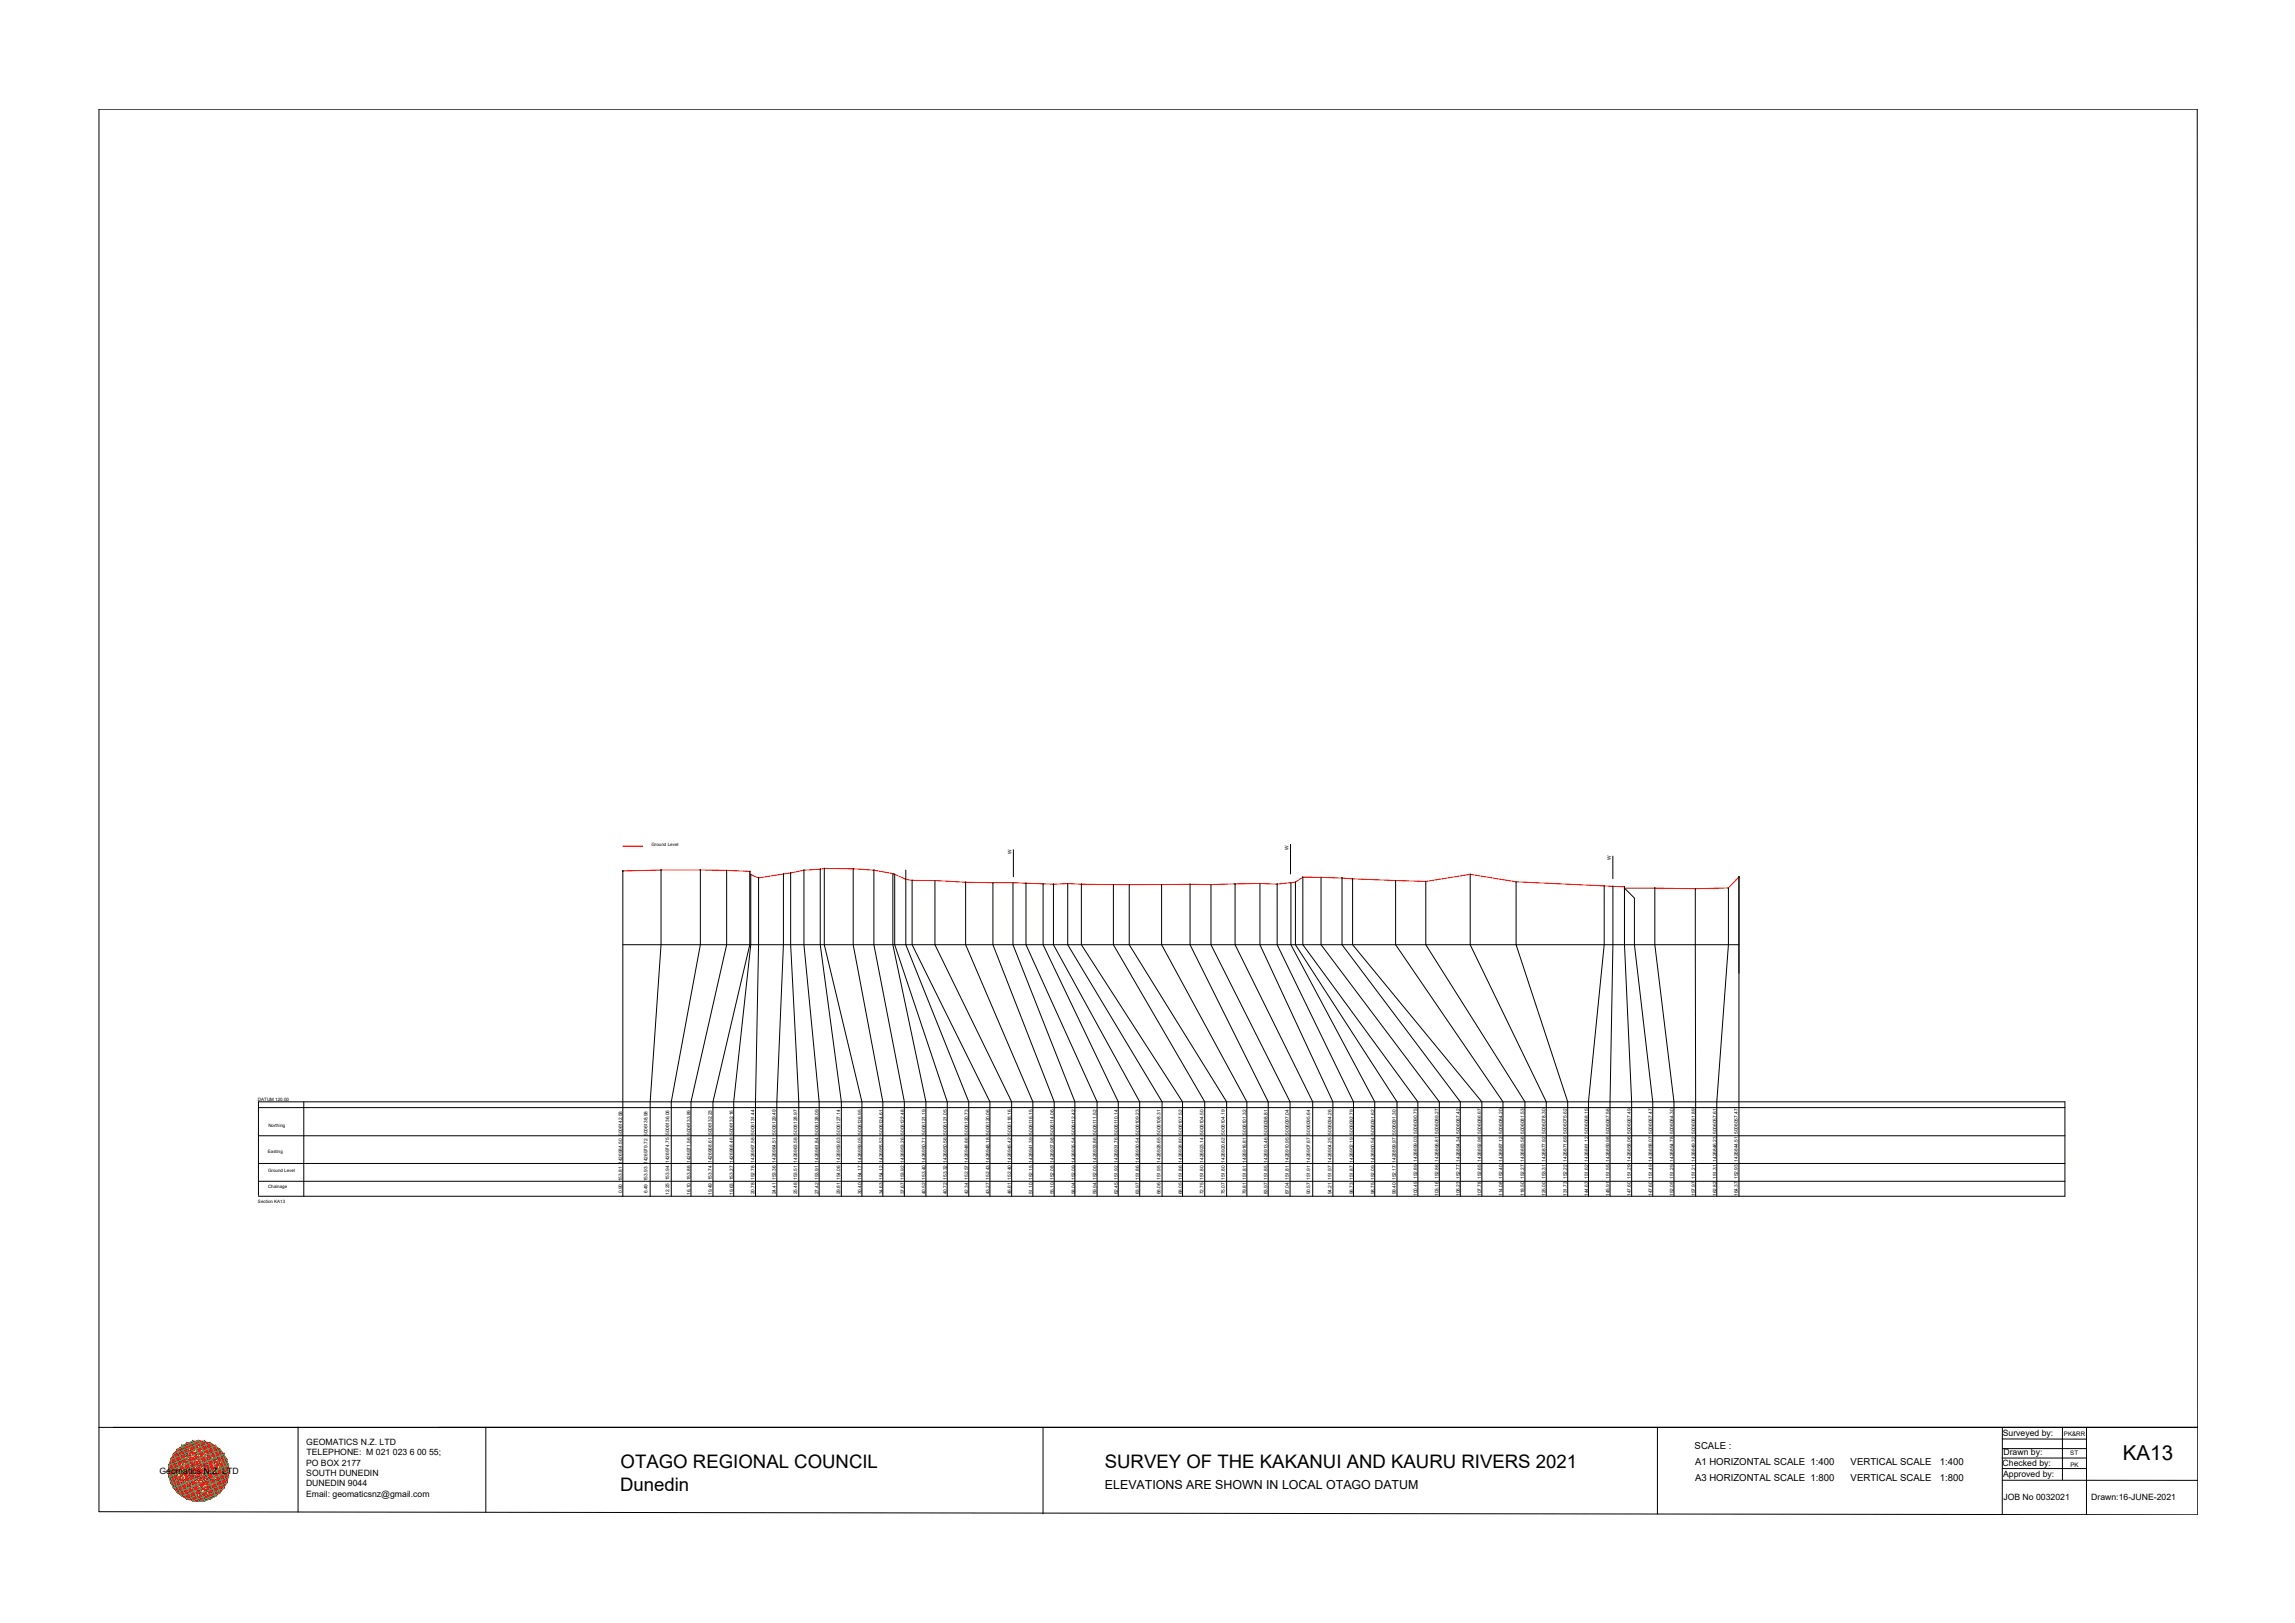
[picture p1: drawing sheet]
<svg xmlns="http://www.w3.org/2000/svg" width="420mm" height="297mm" viewBox="0 0 420 297" stroke-linecap="round" stroke-linejoin="round" font-family="sans-serif">
<defs><g id="words">
<text font-size="3.8" x="388.6" y="267.2">KA13</text>
<g font-size="3.4">
<text x="113.6" y="268.8">OTAGO REGIONAL COUNCIL</text>
<text x="202.3" y="268.7">SURVEY OF THE KAKANUI AND KAURU RIVERS 2021</text>
<text x="113.5" y="272.8">Dunedin</text>
</g>
<text font-size="2.3" x="202.3" y="272.6">ELEVATIONS ARE SHOWN IN LOCAL OTAGO DATUM</text>
<g font-size="1.8">
<text x="310.3" y="265.2">SCALE :</text>
<text x="310.3" y="268.1">A1 HORIZONTAL SCALE 1:400</text>
<text x="338.8" y="268.1">VERTICAL SCALE</text>
<text x="355.1" y="268.1">1:400</text>
<text x="310.3" y="271">A3 HORIZONTAL SCALE 1:800</text>
<text x="338.8" y="271">VERTICAL SCALE</text>
<text x="355.1" y="271">1:800</text>
</g>
<g font-size="1.6">
<text x="366.6" y="262.8">Surveyed by:</text>
<text x="29.2" y="269.7">Geomatics N.Z. LTD</text>
<text x="56" y="268.2">PO BOX 2177</text>
<text x="56.1" y="264.4">GEOMATICS N.Z. LTD</text>
<text x="56.1" y="266.3">TELEPHONE: M 021 023 6 00 55;</text>
<text x="366.6" y="268.3">Checked by:</text>
<text x="366.8" y="266.4">Drawn by:</text>
<text x="56" y="272">DUNEDIN 9044</text>
<text x="56" y="273.9">Email: geomaticsnz@gmail.com</text>
<text x="56.1" y="270.1">SOUTH DUNEDIN</text>
<text x="366.7" y="270.4">Approved by:</text>
<text x="366.8" y="274.4">JOB No 0032021</text>
<text x="382.9" y="274.5">Drawn:16-JUNE-2021</text>
</g>
<g font-size="1.1">
<text x="377.8" y="262.9">PK&amp;RR</text>
<text x="379" y="266.3">ST</text>
<text x="379" y="268.4">PK</text>
</g>
<g font-size=".9">
<text x="235.9" y="155.5" transform="rotate(-90 235.9 155.5)">W</text>
<text x="185.2" y="156.2" transform="rotate(-90 185.2 156.2)">W</text>
<text x="294.9" y="157.4" transform="rotate(-90 294.9 157.4)">W</text>
<text x="113.9" y="218.4" transform="rotate(-90 113.9 218.4)">0.90 153.81 1426984.50 5006142.58</text>
<text x="118.6" y="218.4" transform="rotate(-90 118.6 218.4)">6.49 153.93 1426979.72 5006138.98</text>
<text x="122.5" y="218.7" transform="rotate(-90 122.5 218.7)">12.25 153.94 1426974.75 5006136.06</text>
<text x="126.4" y="218.7" transform="rotate(-90 126.4 218.7)">16.10 153.88 1426971.56 5006133.89</text>
<text x="130.3" y="218.7" transform="rotate(-90 130.3 218.7)">19.49 153.74 1426968.61 5006132.23</text>
<text x="134.2" y="218.7" transform="rotate(-90 134.2 218.7)">19.63 153.27 1426968.48 5006132.16</text>
<text x="138.1" y="218.6" transform="rotate(-90 138.1 218.6)">20.78 152.78 1426967.58 5006131.44</text>
<text x="142" y="218.6" transform="rotate(-90 142 218.6)">24.41 153.36 1426964.51 5006129.49</text>
<text x="146" y="218.6" transform="rotate(-90 146 218.6)">25.48 153.51 1426963.58 5006128.97</text>
<text x="149.9" y="218.6" transform="rotate(-90 149.9 218.6)">27.42 153.91 1426961.84 5006128.09</text>
<text x="153.8" y="218.6" transform="rotate(-90 153.8 218.6)">29.81 154.06 1426959.63 5006127.14</text>
<text x="157.7" y="218.6" transform="rotate(-90 157.7 218.6)">30.40 154.17 1426959.05 5006126.95</text>
<text x="161.6" y="218.6" transform="rotate(-90 161.6 218.6)">34.63 154.12 1426955.52 5006124.61</text>
<text x="165.5" y="218.6" transform="rotate(-90 165.5 218.6)">37.67 153.92 1426953.26 5006122.48</text>
<text x="169.4" y="218.6" transform="rotate(-90 169.4 218.6)">40.52 153.40 1426950.71 5006121.19</text>
<text x="173.4" y="218.6" transform="rotate(-90 173.4 218.6)">40.72 153.32 1426950.56 5006121.05</text>
<text x="177.3" y="218.6" transform="rotate(-90 177.3 218.6)">42.34 152.57 1426948.86 5006120.73</text>
<text x="181.2" y="218.6" transform="rotate(-90 181.2 218.6)">43.27 152.43 1426948.18 5006120.06</text>
<text x="185.1" y="218.6" transform="rotate(-90 185.1 218.6)">46.61 152.40 1426945.42 5006118.16</text>
<text x="189" y="218.6" transform="rotate(-90 189 218.6)">51.10 152.15 1426941.39 5006116.15</text>
<text x="192.9" y="218.6" transform="rotate(-90 192.9 218.6)">55.10 152.08 1426937.98 5006114.06</text>
<text x="196.8" y="218.6" transform="rotate(-90 196.8 218.6)">58.04 152.09 1426935.54 5006112.42</text>
<text x="200.7" y="218.6" transform="rotate(-90 200.7 218.6)">59.94 152.00 1426933.86 5006111.52</text>
<text x="204.7" y="218.6" transform="rotate(-90 204.7 218.6)">62.45 151.92 1426931.76 5006110.14</text>
<text x="208.6" y="218.6" transform="rotate(-90 208.6 218.6)">63.97 151.86 1426930.54 5006109.23</text>
<text x="212.5" y="218.6" transform="rotate(-90 212.5 218.6)">66.06 151.95 1426928.65 5006108.31</text>
<text x="216.4" y="218.6" transform="rotate(-90 216.4 218.6)">68.05 151.86 1426926.80 5006107.52</text>
<text x="220.3" y="218.6" transform="rotate(-90 220.3 218.6)">72.75 151.80 1426923.14 5006104.50</text>
<text x="224.2" y="218.6" transform="rotate(-90 224.2 218.6)">75.07 151.80 1426920.62 5006104.19</text>
<text x="228.1" y="218.6" transform="rotate(-90 228.1 218.6)">79.81 151.81 1426916.81 5006101.32</text>
<text x="232.1" y="218.6" transform="rotate(-90 232.1 218.6)">83.97 151.85 1426913.46 5006098.81</text>
<text x="236" y="218.6" transform="rotate(-90 236 218.6)">87.04 151.81 1426910.95 5006097.04</text>
<text x="239.9" y="218.6" transform="rotate(-90 239.9 218.6)">90.57 151.91 1426907.67 5006095.64</text>
<text x="243.8" y="218.6" transform="rotate(-90 243.8 218.6)">94.21 151.97 1426904.25 5006094.26</text>
<text x="247.7" y="218.6" transform="rotate(-90 247.7 218.6)">96.73 151.87 1426902.19 5006092.79</text>
<text x="251.6" y="218.6" transform="rotate(-90 251.6 218.6)">98.75 152.09 1426900.54 5006091.62</text>
<text x="255.5" y="218.6" transform="rotate(-90 255.5 218.6)">99.40 152.17 1426899.97 5006091.30</text>
<text x="259.4" y="218.9" transform="rotate(-90 259.4 218.9)">100.49 152.89 1426899.03 5006090.75</text>
<text x="263.4" y="218.9" transform="rotate(-90 263.4 218.9)">103.16 152.86 1426896.81 5006089.27</text>
<text x="267.3" y="218.9" transform="rotate(-90 267.3 218.9)">106.23 152.77 1426894.34 5006087.42</text>
<text x="271.2" y="218.9" transform="rotate(-90 271.2 218.9)">107.78 152.65 1426892.98 5006086.67</text>
<text x="275.1" y="218.9" transform="rotate(-90 275.1 218.9)">114.08 152.40 1426887.12 5006084.20</text>
<text x="279" y="218.9" transform="rotate(-90 279 218.9)">118.50 152.27 1426883.56 5006081.53</text>
<text x="282.9" y="218.9" transform="rotate(-90 282.9 218.9)">125.00 153.31 1426877.92 5006078.30</text>
<text x="286.8" y="218.9" transform="rotate(-90 286.8 218.9)">131.73 152.22 1426871.69 5006075.62</text>
<text x="290.7" y="218.9" transform="rotate(-90 290.7 218.9)">144.63 151.62 1426861.12 5006068.15</text>
<text x="294.7" y="218.9" transform="rotate(-90 294.7 218.9)">145.91 151.55 1426859.98 5006067.56</text>
<text x="298.6" y="218.9" transform="rotate(-90 298.6 218.9)">147.60 151.29 1426858.06 5006067.49</text>
<text x="302.5" y="218.9" transform="rotate(-90 302.5 218.9)">147.60 151.49 1426858.07 5006067.47</text>
<text x="306.4" y="218.9" transform="rotate(-90 306.4 218.9)">152.05 151.29 1426854.78 5006064.30</text>
<text x="310.3" y="218.9" transform="rotate(-90 310.3 218.9)">157.97 151.21 1426849.32 5006061.89</text>
<text x="314.2" y="218.9" transform="rotate(-90 314.2 218.9)">162.82 151.31 1426846.23 5006057.61</text>
<text x="318.1" y="218.9" transform="rotate(-90 318.1 218.9)">164.37 152.93 1426844.51 5006057.47</text>
</g>
<g font-size=".8">
<text x="119.3" y="154.9">Ground Level</text>
<text x="47.2" y="201.5">DATUM 120.00</text>
<text x="49.1" y="206.2">Northing</text>
<text x="49" y="211">Easting</text>
<text x="49.1" y="214.5">Ground Level</text>
<text x="47.2" y="220.1">Section KA13</text>
<text x="49.1" y="217.4">Chainage</text>
</g>
</g></defs>
<!-- layer: 0 -->
<g fill="none" stroke="#000" stroke-width=".18">
<path d="M18.1 20h384.2l.1 257.2-384.3-.5zM114 159.4h.1M114 159.4v59.6M121 159.2v13.7l-2 28.8v17.2M121 159.2v.1M128.2 159.2h.1M128.2 159.2v13.7l-5.3 28.8v17.2M133 159.3v13.6l-6.5 28.8v17.2M133.1 159.3h-.1M137.2 159.5h.1M137.3 159.5v13.4l-6.8 28.8v17.2M137.3 159.5h-.1"/>
<path d="M143.4 159.9v.1M143.4 160v12.9l-1.2 28.8v17.2M144.7 159.7l.1 .1M144.7 159.8v13.1l1.5 28.8v17.2M144.8 159.7l-.1 .1M147.2 159.2v.1M147.2 159.3v13.6l2.8 28.8v17.2M150.2 159.1v13.8l3.8 28.8v17.2M150.2 159.1h-.1M150.9 158.9v.1M150.9 158.9v14l6.9 28.8v17.2M156.2 159h.1"/>
<path d="M156.2 159v13.9l5.4 28.8v17.2M160 159.2v13.7l5.6 28.8v17.2M160 159.2v.1M163.5 159.9v13l6 28.8v17.2M163.5 159.9h.1M163.6 159.9h-.1M163.8 160h.1M165.8 159.2v13.7l11.6 28.8v17.2M185.5 155.5v5M236.3 154.5v5.5M269.1 160h.1M269.2 160h-.1"/>
<path d="M295.3 156.7v4.1M114 172.9h204.4M137.4 160.1h.1M137.4 160.1v12.8l-3.1 28.8v17.2M137.5 160.1h-.1M138.9 160.7h.1M138.9 160.7v12.2l-.6 28.8v17.2M163.8 160v12.9l9.6 28.8v17.2M165.8 160.9l.1 .1M165.9 160.9l-.1 .1M167 161.1h.1M167 161.1v11.8l14.2 28.8v17.2"/>
<path d="M171.2 161.2v11.7l14 28.8v17.2M171.2 161.1v.1M176.8 161.4v.1M176.8 161.5v11.4l12.3 28.8v17.2M181.8 161.5v.1M181.8 161.6v11.3l11.2 28.8v17.2M185.4 161.5l.1 11.4 11.3 28.8v17.2M185.5 161.5l-.1 .1M187.8 161.6v11.3l13.1 28.8v17.2M187.8 161.6v.1M191 161.7v.1M191 161.8v11.1l13.7 28.8v17.2"/>
<path d="M192.8 161.8l.1 .1M192.9 161.8v11.1l15.8 28.8v17.2M192.9 161.8l-.1 .1M195.5 161.7v11.2l17.2 28.8v17.2M195.5 161.7h.1M198 161.8v.1M198 161.8v11.1l18.5 28.8v17.2M203.8 161.9h.1M203.8 161.9v11l16.8 28.8v17.2M203.9 161.9h-.1M206.7 161.9v11l17.9 28.8v17.2M206.8 161.9h-.1"/>
<path d="M212.7 161.9h.1M212.7 161.9v11l15.6 28.8v17.2M217.9 161.8v11.1l14.3 28.8v17.2M217.9 161.8l-.1 .1M221.7 161.9h.1M221.7 161.9v11l14.5 28.8v17.2M226.1 161.7v.1M226.1 161.8v11.1l14.2 28.8v17.2M230.7 161.7v11.2l13.3 28.8v17.2M230.7 161.7h.1M233.8 161.8v11.1l14 28.8v17.2M233.8 161.8h.1"/>
<path d="M236.3 161.5v11.4l15.4 28.8v17.2M236.4 161.5l-.1 .1M237.1 161.4l.1 .1M237.2 161.4v11.5l18.6 28.8v17.2M237.2 161.4l-.1 .1M238.5 160.5v.1M238.5 160.5v12.4l21.1 28.8v17.2M241.8 160.6h.1M241.9 160.6v12.3l21.6 28.8v17.2M245.7 160.7v12.2l21.6 28.8v17.2M245.7 160.7h.1M247.7 160.8l-.1 .1"/>
<path d="M247.7 160.9l-.1 12 23.7 28.8v17.2M255.5 161.2v11.7l19.7 28.8v17.2M255.5 161.1v.1M261 161.3h.1M261 161.3v11.6l18.2 28.8v17.2M269.2 160v12.9l13.9 28.8v17.2M277.6 161.4v11.5l9.4 28.8v17.2M293.7 162.1v10.8l-2.9 28.8v17.2M293.7 162.1h.1M295.3 162.2h.1M295.3 162.2v10.7l-.5 28.8v17.2M297.4 162.5l1.8 1.9v8.5l3.4 28.8v17.2"/>
<path d="M297.4 162.3v10.6l1.3 28.8v17.2M297.4 162.5v.1M297.4 162.3h.1M302.9 162.5l.1 .1M303 162.5v10.4l3.5 28.8v17.2M310.4 162.6v56.3M316.4 162.5h.1M316.4 162.5v10.4l-2.1 28.8v17.2M318.3 160.5h.1M318.4 160.5v58.4M318.4 160.5h-.1M47.3 218.8v-17.1h330.7v17.2h-330.7"/>
<path d="M47.3 216.2h330.7M47.3 212.9h330.7M47.3 207.9h330.7M47.3 202.7h330.7M55.6 201.7v17.2M18.1 261.2h384.3M54.6 261.2v15.5M88.9 261.2v15.6M191 261.2v15.9M303.4 261.2v15.9M366.5 266.8h15.5M366.6 268.8h15.4"/>
<path d="M366.6 270.9h35.8M366.6 263.4h15.4M366.6 261.2v16M366.6 265.1h15.4M377.6 261.2v9.6M382 261.3v15.9"/>
<circle cx="114" cy="159.4" r=".02"/>
<circle cx="121" cy="159.2" r=".02"/>
<circle cx="128.2" cy="159.2" r=".02"/>
<circle cx="133" cy="159.3" r=".02"/>
<circle cx="137.3" cy="159.5" r=".02"/>
<circle cx="143.4" cy="160" r=".02"/>
<circle cx="144.7" cy="159.8" r=".02"/>
<circle cx="147.2" cy="159.3" r=".02"/>
<circle cx="150.2" cy="159.1" r=".02"/>
<circle cx="150.9" cy="158.9" r=".02"/>
<circle cx="156.2" cy="159" r=".02"/>
<circle cx="160" cy="159.3" r=".02"/>
<circle cx="163.5" cy="159.9" r=".02"/>
<circle cx="137.4" cy="160.1" r=".02"/>
<circle cx="138.9" cy="160.7" r=".02"/>
<circle cx="163.8" cy="160" r=".02"/>
<circle cx="165.8" cy="160.9" r=".02"/>
<circle cx="167" cy="161.1" r=".02"/>
<circle cx="171.2" cy="161.1" r=".02"/>
<circle cx="176.8" cy="161.5" r=".02"/>
<circle cx="181.8" cy="161.5" r=".02"/>
<circle cx="185.4" cy="161.5" r=".02"/>
<circle cx="187.8" cy="161.6" r=".02"/>
<circle cx="191" cy="161.8" r=".02"/>
<circle cx="192.9" cy="161.8" r=".02"/>
<circle cx="195.5" cy="161.7" r=".02"/>
<circle cx="198" cy="161.8" r=".02"/>
<circle cx="203.8" cy="161.9" r=".02"/>
<circle cx="206.7" cy="161.9" r=".02"/>
<circle cx="212.7" cy="161.9" r=".02"/>
<circle cx="217.9" cy="161.8" r=".02"/>
<circle cx="221.7" cy="161.9" r=".02"/>
<circle cx="226.1" cy="161.8" r=".02"/>
<circle cx="230.7" cy="161.7" r=".02"/>
<circle cx="233.8" cy="161.8" r=".02"/>
<circle cx="236.3" cy="161.5" r=".02"/>
<circle cx="237.2" cy="161.4" r=".02"/>
<circle cx="238.5" cy="160.5" r=".02"/>
<circle cx="241.8" cy="160.6" r=".02"/>
<circle cx="245.7" cy="160.7" r=".02"/>
<circle cx="247.6" cy="160.8" r=".02"/>
<circle cx="255.5" cy="161.1" r=".02"/>
<circle cx="261" cy="161.3" r=".02"/>
<circle cx="269.2" cy="160" r=".02"/>
<circle cx="277.6" cy="161.4" r=".02"/>
<circle cx="293.7" cy="162.1" r=".02"/>
<circle cx="295.3" cy="162.2" r=".02"/>
<circle cx="297.4" cy="162.5" r=".02"/>
<circle cx="297.4" cy="162.3" r=".02"/>
<circle cx="303" cy="162.5" r=".02"/>
<circle cx="310.4" cy="162.6" r=".02"/>
<circle cx="316.4" cy="162.5" r=".02"/>
<circle cx="318.4" cy="160.5" r=".02"/>
</g>
<path d="M114 159.4a290.6 290.6 0 0 1 23.3 .1l.1 .6 1.5 .6 4.5-.7a47.2 47.2 0 0 1 20.4 0l2 .9 1.2 .2 25.9 .7 2.6-.1a813.2 813.2 0 0 0 35.2 0l3.1 .1 3.4-.4 1.3-.9 22.5 .8 8.2-1.3 8.4 1.4 19.8 .9v.2l13 .1 6-.1 2-2M114 154.9h3.7" fill="none" stroke="#f00" stroke-width=".18"/>
<!-- layer: geo -->
<g fill="none" stroke="#545454" stroke-width=".18">
<path d="M30.8 269.2h11.2M30.9 268.1h10.9v2.2h-10.9zM31.2 267.1h10.3v4.3h-10.3zM31.2 267.1h.1M31.7 266.1h9.3v6.2h-9.3zM32.4 265.3h7.9v7.9h-7.9v-7.9M33.3 264.6h6.2v9.3h-6.2zM33.3 264.6h.1M34.2 264.1h4.3v10.3h-4.3zM35.3 263.8h2.2v10.9h-2.2zM36.4 263.7v11.1M41 266.1h.1"/>
<path d="M41.8 268.1h.1"/>
</g>
<g fill="none" stroke="#ff0" stroke-width=".18">
<path d="M30.8 269.2l5.6-5.5 5.6 5.5-5.6 5.5-5.5-5.5M31.2 267.1l3-3 7.3 7.3-3 3zM32.4 273.2h.1M32.4 265.3l7.9 7.9M33.3 264.6l7.7 7.7-1.5 1.6-7.8-7.8zM35.3 263.8l6.5 6.5-4.3 4.4-6.6-6.6zM37.5 274.7h.1M37.5 263.8l4.3 4.3-6.5 6.6-4.4-4.4zM38.5 264.1l3 3-7.3 7.3-3-3zM39.5 264.6l1.5 1.5-7.7 7.8-1.6-1.6zM40.3 265.2h.1M40.3 265.3l-7.9 7.9"/>
<path d="M40.4 273.2h.1"/>
</g>
<g fill="none" stroke="#00b85c" stroke-width=".18">
<path d="M30.8 269.2l9.5-3.9 1.7 3.9-9.6 4zM30.9 268.1l8.6-3.5 2.3 5.7-8.5 3.6zM31.2 267.1l10.3 4.3M31.2 267.1l3 7.3M31.7 266.1l3.6 8.6 5.7-2.4-3.5-8.5-5.7 2.3M31.7 272.3l-.8-2 10.1-4.2 .8 2-10 4.2M32.4 265.3l4-1.6 3.9 9.5-3.9 1.6zM33.3 264.6l2-.8 4.2 10.1-2 .8zM34.2 264.1l4.3 10.3M38.5 264.1l-4.3 10.3M38.5 264.1l3 7.3M38.5 264.1l-7.3 3"/>
<path d="M41.5 267.1l-10.3 4.3M41.5 271.4l-7.3 3"/>
</g>
<g fill="none" stroke="#f00" stroke-width=".18">
<path d="M30.8 269.2l.4 2.2M30.8 269.2l10.7 2.2M30.8 269.2l3.4 5.2M30.8 269.2l7.7 5.2M30.8 269.3h.1M30.9 270.3h.1M30.9 268.1h.1M30.9 268.1l10.9 2.2M30.9 268.1l.8 4.2M30.9 268.1l4.4 6.6M30.9 270.3l2.4 3.6M30.9 268.1l8.6 5.8"/>
<path d="M30.9 270.3l6.6 4.4M30.9 270.3l10.1 2M31.2 267.1l-.4 2.1M31.2 267.2h.1M31.2 267.1l1.2 6.1M31.2 267.1l5.2 7.7M31.2 271.4l1.2 1.8M31.2 271.4l5.2 3.4M31.2 267.1l9.1 6.1M31.2 267.1l10.8 2.1M31.2 271.4l9.1 1.8M31.3 271.4h.1"/>
<path d="M31.7 272.3h.1M31.7 266.1h.1M31.7 266.1l9.3 6.2M31.7 266.1l1.6 7.8M31.7 266.1l5.8 8.6M31.7 272.3l3.6 2.4M31.7 272.3l7.8 1.6M31.7 266.1l-.8 4.2M31.8 266.1l10 2M32.4 265.3h.1M32.4 265.3l1.8 9.1M32.4 265.3l6.1 9.1"/>
<path d="M32.4 265.3l9.1 6.1M32.4 273.2l1.8 1.2M32.4 265.3l-1.2 1.8M32.4 265.3l9.1 1.8M32.4 273.2l6.1 1.2M32.4 265.3l-1.2 6.1M32.5 273.2h.1M33.3 264.6l6.2 9.3M33.3 264.6l2 10.1M33.3 264.6h.1M33.3 273.9h.1M33.3 264.6l8.5 5.7"/>
<path d="M33.3 264.6l-2.4 3.5M33.3 264.6l7.7 1.5M33.3 273.9l4.2 .8M33.3 264.6l-1.6 7.7M34.2 264.1h.1M34.2 264.1l2.2 10.7M34.2 264.1l6.1 9.1M34.2 264.1l-1.8 1.2M34.2 264.1l7.8 5.1M34.2 264.1l-3.4 5.1M34.2 264.1l6.1 1.2M34.2 274.4l2.2 .4"/>
<path d="M34.2 264.1l-1.8 9.1M34.3 274.4h.1M35.3 263.8h.1M35.3 263.8l2.2 10.9M35.3 263.8l-2 10.1M35.3 274.7h.1M35.3 263.8l5.7 8.5M35.3 263.8l-3.6 2.3M35.3 263.8l6.5 4.3M35.3 263.8l-4.4 6.5M35.3 263.8l4.2 .8M36.3 263.7h.1"/>
<path d="M36.4 263.7l2.1 10.7M36.4 263.7l-2.2 .4M36.4 263.7l5.1 7.7M36.4 263.7l5.1 3.4M36.4 263.7l-5.2 7.7M36.4 263.7l2.1 .4M36.4 263.7l-2.2 10.7M36.4 263.7l-5.2 3.4M36.4 274.8h.1M37.5 274.7h.1M37.5 263.8h.1M37.5 263.8l-2.2 10.9"/>
<path d="M37.5 263.8l2 10.1M37.5 263.8l-4.2 .8M37.5 263.8l4.3 6.5M37.5 263.8l-6.6 4.3M37.5 263.8l3.5 2.3M37.5 263.8l-5.8 8.5M38.5 264.1h.1M38.5 264.1l1.8 9.1M38.5 264.1l-6.1 1.2M38.5 274.4l-2.1 .4M38.5 264.1l3.5 5.1M38.5 264.1l-7.7 5.1"/>
<path d="M38.5 264.1l1.8 1.2M38.5 264.1l-6.1 9.1M38.5 264.1l-2.1 10.7M38.5 274.4h.1M39.5 273.9h.1M39.5 264.6h.1M39.5 264.6l-6.2 9.3M39.5 264.6l1.5 7.7M39.5 264.6l-7.8 1.5M39.5 273.9l-4.2 .8M39.5 264.6l2.3 3.5M39.5 264.6l-8.6 5.7"/>
<path d="M39.5 264.6l-2 10.1M40.3 265.3h.1M40.3 265.3l1.2 6.1M40.3 265.3l-9.1 1.8M40.3 273.2l-6.1 1.2M40.3 265.3l1.2 1.8M40.3 265.3l-9.1 6.1M40.3 273.2l-1.8 1.2M40.3 265.3l-6.1 9.1M40.3 265.3l-1.8 9.1M40.3 273.1h.1M41 266.1h.1"/>
<path d="M41 266.1l-9.3 6.2M41 266.1l.8 4.2M41 266.1l-10.1 2M41 272.3l-7.7 1.6M41 272.3l-3.5 2.4M41 266.1l-5.7 8.6M41 266.1l-1.5 7.8M41 272.3h.1M41.5 267.1h.1M41.5 271.3h.1M41.5 267.1l.5 2.1M41.5 267.1l-10.7 2.1"/>
<path d="M41.5 271.4l-9.1 1.8M41.5 271.4l-5.1 3.4M41.5 267.1l-9.1 6.1M41.5 267.1l-5.1 7.7M41.5 271.4l-1.2 1.8M41.5 267.1l-1.2 6.1M41.8 268.1h.1M41.8 270.3h.1M41.8 268.1l-10.9 2.2M41.8 270.3l-10.1 2M41.8 268.1l-8.5 5.8M41.8 270.3l-6.5 4.4"/>
<path d="M41.8 268.1l-4.3 6.6M41.8 270.3l-2.3 3.6M41.8 268.1l-.8 4.2M41.9 269.2h.1M42 269.2l-10.8 2.2M42 269.2l-7.8 5.2M42 269.2l-3.5 5.2M42 269.2l-.5 2.2"/>
</g>
<use href="#words"/>
</svg>
